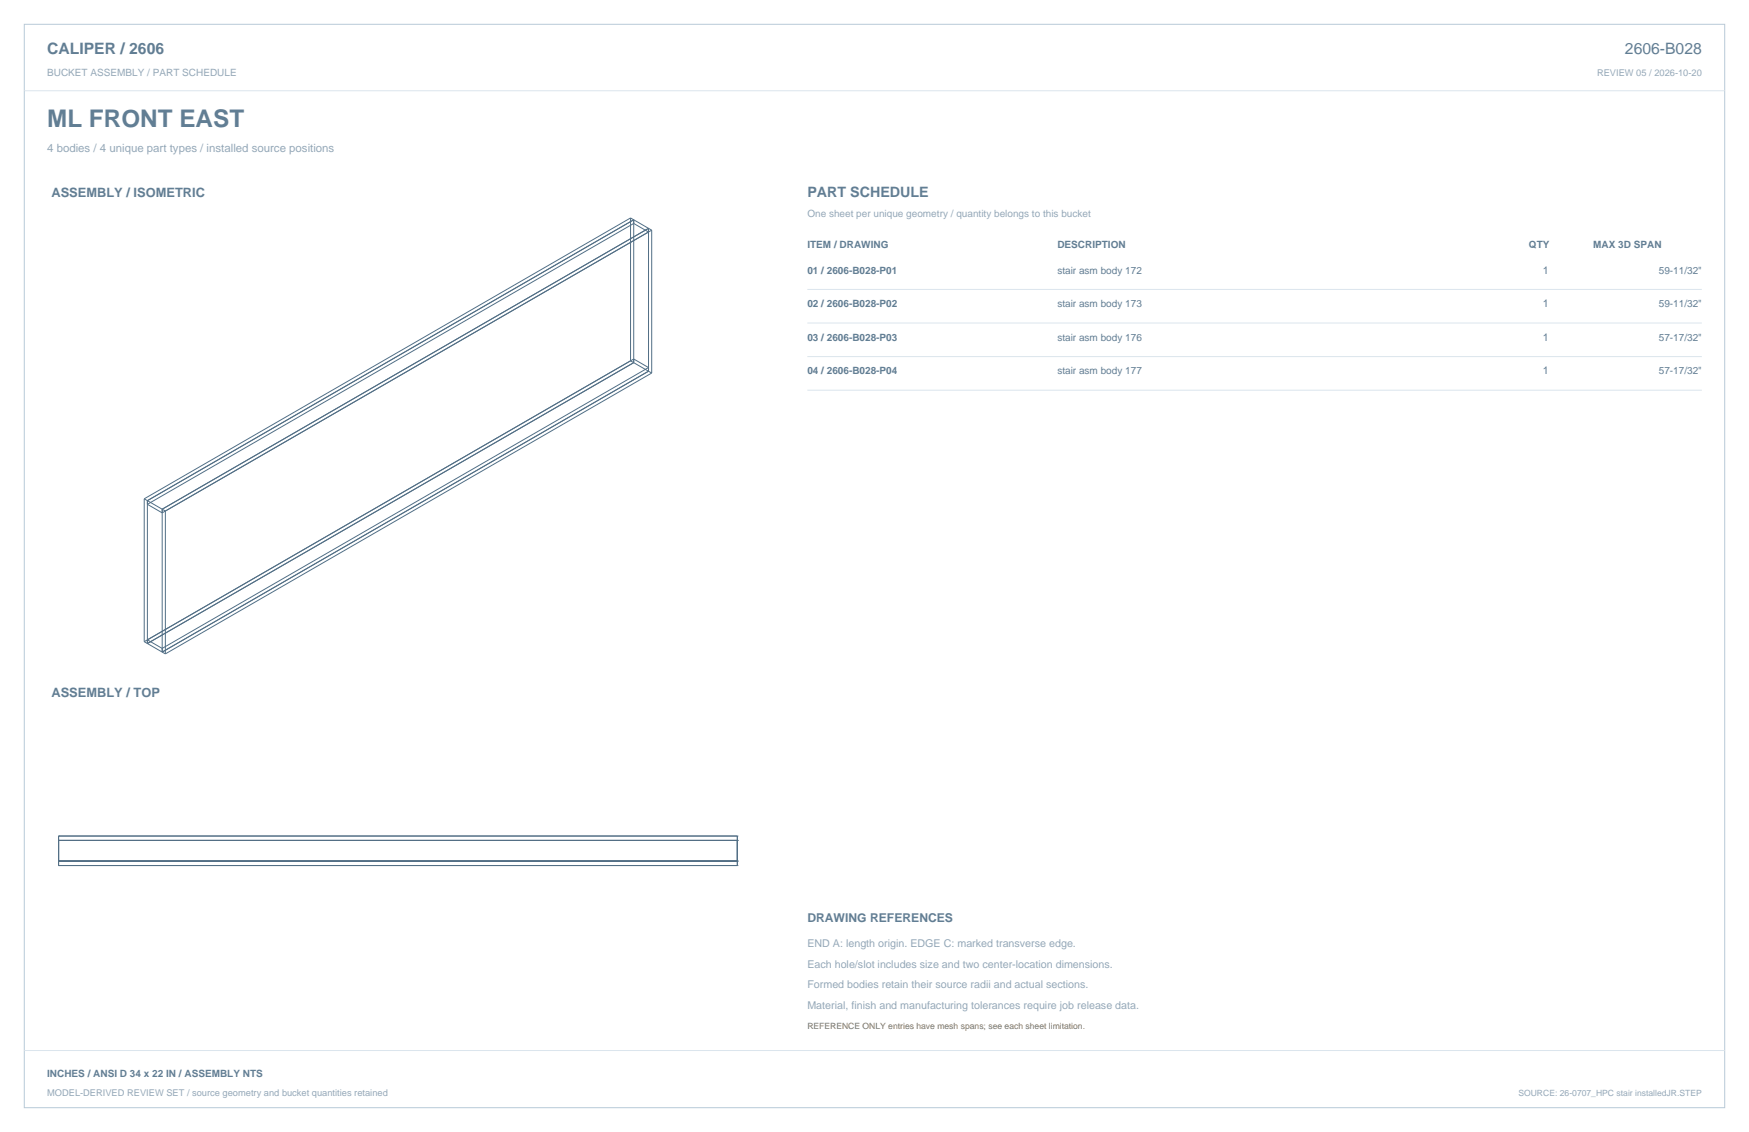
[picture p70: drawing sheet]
<svg xmlns="http://www.w3.org/2000/svg" width="864mm" height="559mm" viewBox="0 0 864 559" stroke-linecap="round" stroke-linejoin="round" font-family="sans-serif">
<defs><g id="words">
<text font-size="12" fill="#617e94" x="23" y="63">ML FRONT EAST</text>
<g font-size="7.8" fill="#617e94">
<text x="23" y="27">CALIPER / 2606</text>
<text x="802" y="27">2606-B028</text>
</g>
<text font-size="7.1" fill="#617e94" x="399" y="97">PART SCHEDULE</text>
<g font-size="6.3" fill="#617e94">
<text x="25" y="97">ASSEMBLY / ISOMETRIC</text>
<text x="25" y="344">ASSEMBLY / TOP</text>
</g>
<text font-size="6" fill="#617e94" x="399" y="455">DRAWING REFERENCES</text>
<text font-size="5.6" fill="#93a8b9" x="23" y="75">4 bodies / 4 unique part types / installed source positions</text>
<g font-size="5.3" fill="#617e94">
<text x="762" y="135">1</text>
<text x="762" y="152">1</text>
<text x="762" y="168">1</text>
<text x="762" y="185">1</text>
</g>
<g font-size="5.3" fill="#93a8b9">
<text x="399" y="467">END A: length origin. EDGE C: marked transverse edge.</text>
<text x="399" y="478">Each hole/slot includes size and two center-location dimensions.</text>
<text x="399" y="488">Formed bodies retain their source radii and actual sections.</text>
<text x="399" y="498">Material, finish and manufacturing tolerances require job release data.</text>
</g>
<g font-size="4.9" fill="#93a8b9">
<text x="23" y="38">BUCKET ASSEMBLY / PART SCHEDULE</text>
<text x="399" y="107">One sheet per unique geometry / quantity belongs to this bucket</text>
</g>
<g font-size="4.9" fill="#617e94">
<text x="399" y="122">ITEM / DRAWING</text>
<text x="522" y="122">DESCRIPTION</text>
<text x="755" y="122">QTY</text>
<text x="787" y="122">MAX 3D SPAN</text>
<text x="399" y="135">01 / 2606-B028-P01</text>
<text x="522" y="135">stair asm body 172</text>
<text x="819" y="135">59-11/32&quot;</text>
<text x="399" y="152">02 / 2606-B028-P02</text>
<text x="522" y="152">stair asm body 173</text>
<text x="819" y="152">59-11/32&quot;</text>
<text x="399" y="168">03 / 2606-B028-P03</text>
<text x="522" y="168">stair asm body 176</text>
<text x="819" y="168">57-17/32&quot;</text>
<text x="399" y="185">04 / 2606-B028-P04</text>
<text x="522" y="185">stair asm body 177</text>
<text x="819" y="185">57-17/32&quot;</text>
<text x="23" y="532">INCHES / ANSI D 34 x 22 IN / ASSEMBLY NTS</text>
</g>
<g font-size="4.6" fill="#93a8b9">
<text x="789" y="38">REVIEW 05 / 2026-10-20</text>
<text x="23" y="541">MODEL-DERIVED REVIEW SET / source geometry and bucket quantities retained</text>
</g>
<text font-size="4.2" fill="#ad6b22" x="399" y="508">REFERENCE ONLY entries have mesh spans; see each sheet limitation.</text>
<text font-size="4.2" fill="#93a8b9" x="750" y="541">SOURCE: 26-0707_HPC stair installedJR.STEP</text>
</g></defs>
<path d="M12 12h840v535h-840z" fill="none" stroke="#b8cad8" stroke-width=".49"/>
<path d="M12 45h840M399 143h441M399 159h441M399 176h441M399 193h441M12 519h840" fill="none" stroke="#dbe5ed" stroke-width=".49"/>
<g fill="none" stroke="#536f85" stroke-width=".49">
<path d="M311 108v70l11 6M311 108l11 6M311 108l-240 138M322 114l-242 139-7-4 240-139 7 5M322 114v70M322 184l-240 139M71 246l11 6v71M71 246v71M73 247l240-138v70l-240 139zM80 251l240-138v70l-240 139zM71 317l11 6M73 316l7 4 240-139-7-4-242 140"/>
<path d="M29 415h.1M29 413h.1M29 415h335M29 413h335M29 413v14M364 413h.1M364 415h.1M364 413v14M29 427h.1M29 425h.1M29 427h335M29 425h335"/>
<path d="M364 427h.1M364 425h.1"/>
</g>
<use href="#words"/>
</svg>
